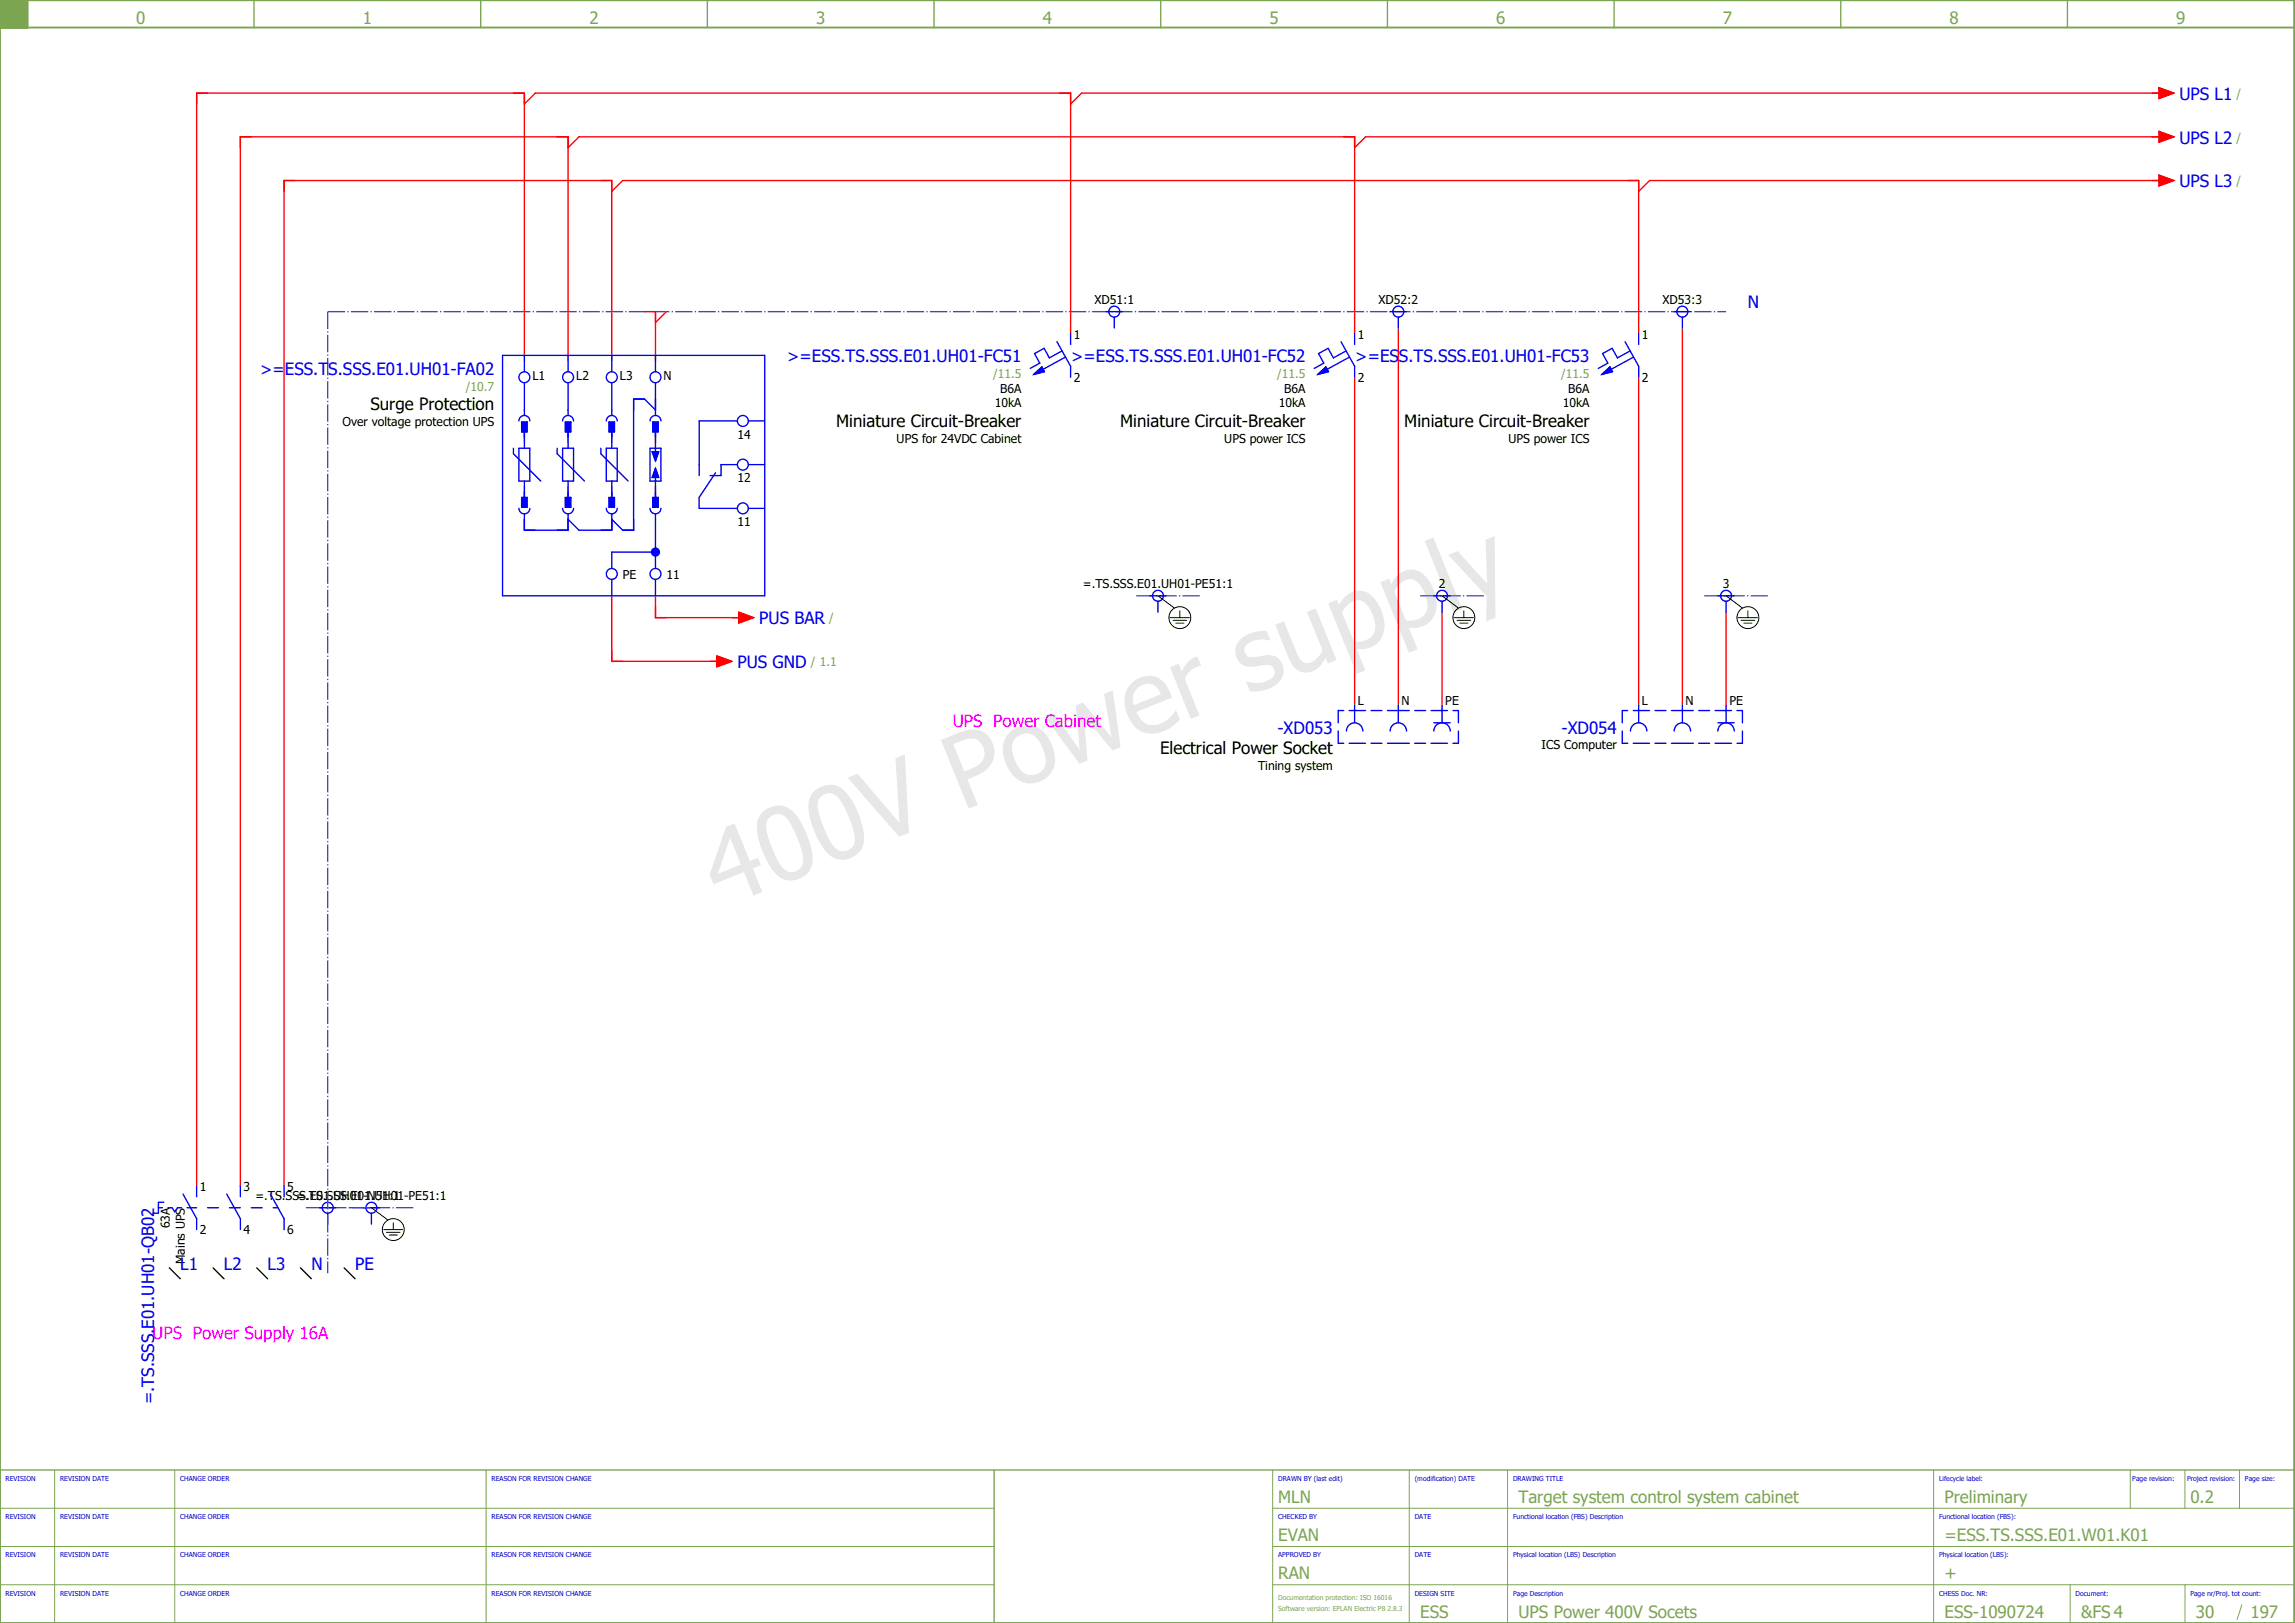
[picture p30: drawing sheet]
<svg xmlns="http://www.w3.org/2000/svg" width="420mm" height="297mm" viewBox="0 0 420 297" stroke-linecap="round" stroke-linejoin="round" font-family="sans-serif">
<defs><g id="words">
<text font-size="18.6" fill="#e7e7e7" x="132.1" y="166.3" transform="rotate(-22 132.1 166.3)">400V Power supply</text>
<g font-size="3.1" fill="#7ca552">
<text x="24.9" y="4.4">0</text>
<text x="66.4" y="4.4">1</text>
<text x="107.9" y="4.4">2</text>
<text x="149.4" y="4.4">3</text>
<text x="190.9" y="4.4">4</text>
<text x="232.4" y="4.4">5</text>
<text x="273.9" y="4.4">6</text>
<text x="315.4" y="4.4">7</text>
<text x="356.9" y="4.4">8</text>
<text x="398.4" y="4.4">9</text>
<text x="234" y="275">MLN</text>
<text x="278" y="275">Target system control system cabinet</text>
<text x="356" y="275">Preliminary</text>
<text x="401" y="275">0.2</text>
<text x="234" y="282">EVAN</text>
<text x="356" y="282">=ESS.TS.SSS.E01.W01.K01</text>
<text x="234" y="289">RAN</text>
<text x="356" y="289">+</text>
<text x="260" y="296">ESS</text>
<text x="278" y="296">UPS Power 400V Socets</text>
<text x="356" y="296">ESS-1090724</text>
<text x="381" y="296">&amp;FS 4</text>
<text x="402" y="296">30</text>
<text x="412" y="296">197</text>
</g>
<g font-size="3.1" fill="#00f">
<text x="399" y="18.3">UPS L1</text>
<text x="399" y="26.3">UPS L2</text>
<text x="399" y="34.3">UPS L3</text>
<text x="320" y="56.4">N</text>
<text x="47.6" y="68.6">&gt;=ESS.TS.SSS.E01.UH01-FA02</text>
<text x="144.1" y="66.3">&gt;=ESS.TS.SSS.E01.UH01-FC51</text>
<text x="196.1" y="66.3">&gt;=ESS.TS.SSS.E01.UH01-FC52</text>
<text x="248.1" y="66.3">&gt;=ESS.TS.SSS.E01.UH01-FC53</text>
<text x="139" y="114.3">PUS BAR</text>
<text x="135" y="122.3">PUS GND</text>
<text x="233.9" y="134.3">-XD053</text>
<text x="285.9" y="134.3">-XD054</text>
<text x="33" y="232.4">L1</text>
<text x="41" y="232.4">L2</text>
<text x="49" y="232.4">L3</text>
<text x="57" y="232.4">N</text>
<text x="65" y="232.4">PE</text>
<text x="28.2" y="257" transform="rotate(-90 28.2 257)">=.TS.SSS.E01.UH01-QB02</text>
</g>
<g font-size="3.1">
<text x="67.8" y="75.1">Surge Protection</text>
<text x="153.1" y="78.1">Miniature Circuit-Breaker</text>
<text x="205.1" y="78.1">Miniature Circuit-Breaker</text>
<text x="257.1" y="78.1">Miniature Circuit-Breaker</text>
<text x="212.4" y="138">Electrical Power Socket</text>
</g>
<g font-size="3.1" fill="#f0f">
<text x="174.4" y="133">UPS Power Cabinet</text>
<text x="27.9" y="245">UPS Power Supply 16A</text>
</g>
<g font-size="2.2" fill="#7ca552">
<text x="409.5" y="17.9">/</text>
<text x="409.5" y="25.9">/</text>
<text x="409.5" y="33.9">/</text>
<text x="85.3" y="71.5">/10.7</text>
<text x="181.8" y="69.2">/11.5</text>
<text x="233.8" y="69.2">/11.5</text>
<text x="285.8" y="69.2">/11.5</text>
<text x="151.8" y="113.9">/</text>
<text x="148.5" y="121.9">/ 1.1</text>
</g>
<g font-size="2.2">
<text x="200.4" y="55.6">XD51:1</text>
<text x="252.4" y="55.6">XD52:2</text>
<text x="304.4" y="55.6">XD53:3</text>
<text x="196.6" y="62">1</text>
<text x="248.6" y="62">1</text>
<text x="300.6" y="62">1</text>
<text x="97.5" y="69.6">L1</text>
<text x="105.5" y="69.6">L2</text>
<text x="113.5" y="69.6">L3</text>
<text x="121.5" y="69.6">N</text>
<text x="183.1" y="71.9">B6A</text>
<text x="196.6" y="69.9">2</text>
<text x="235.1" y="71.9">B6A</text>
<text x="248.6" y="69.9">2</text>
<text x="287.1" y="71.9">B6A</text>
<text x="300.6" y="69.9">2</text>
<text x="62.7" y="78">Over voltage protection UPS</text>
<text x="182.1" y="74.6">10kA</text>
<text x="234.1" y="74.6">10kA</text>
<text x="286.1" y="74.6">10kA</text>
<text x="135" y="80.3">14</text>
<text x="164.2" y="81">UPS for 24VDC Cabinet</text>
<text x="224.1" y="81">UPS power ICS</text>
<text x="276.1" y="81">UPS power ICS</text>
<text x="135" y="88.3">12</text>
<text x="135" y="96.3">11</text>
<text x="114" y="105.9">PE</text>
<text x="122" y="105.9">11</text>
<text x="198.3" y="107.6">=.TS.SSS.E01.UH01-PE51:1</text>
<text x="263.4" y="107.6">2</text>
<text x="315.4" y="107.6">3</text>
<text x="248.6" y="129">L</text>
<text x="256.6" y="129">N</text>
<text x="264.6" y="129">PE</text>
<text x="300.6" y="129">L</text>
<text x="308.6" y="129">N</text>
<text x="316.6" y="129">PE</text>
<text x="282.2" y="137.2">ICS Computer</text>
<text x="230.3" y="140.9">Tining system</text>
<text x="36.6" y="218">1</text>
<text x="44.6" y="218">3</text>
<text x="46.8" y="219.6">=.TS.SSS.E01.UH01-N51:1</text>
<text x="52.6" y="218">5</text>
<text x="54.3" y="219.6">=.TS.SSS.E01.UH01-PE51:1</text>
<text x="31.1" y="224.8" transform="rotate(-90 31.1 224.8)">63A</text>
<text x="36.6" y="225.9">2</text>
<text x="44.6" y="225.9">4</text>
<text x="52.6" y="225.9">6</text>
<text x="33.8" y="231.3" transform="rotate(-90 33.8 231.3)">Mains UPS</text>
</g>
<g font-size="1.2" fill="#00f">
<text x="1" y="271">REVISION</text>
<text x="11" y="271">REVISION DATE</text>
<text x="33" y="271">CHANGE ORDER</text>
<text x="90" y="271">REASON FOR REVISION CHANGE</text>
<text x="234" y="271">DRAWN BY (last edit)</text>
<text x="259" y="271">(modification) DATE</text>
<text x="277" y="271">DRAWING TITLE</text>
<text x="355" y="271">Lifecycle label:</text>
<text x="390.4" y="271">Page revision:</text>
<text x="400.4" y="271">Project revision:</text>
<text x="411" y="271">Page size:</text>
<text x="1" y="278">REVISION</text>
<text x="11" y="278">REVISION DATE</text>
<text x="33" y="278">CHANGE ORDER</text>
<text x="90" y="278">REASON FOR REVISION CHANGE</text>
<text x="234" y="278">CHECKED BY</text>
<text x="259" y="278">DATE</text>
<text x="277" y="278">Functional location (FBS) Description</text>
<text x="355" y="278">Functional location (FBS):</text>
<text x="1" y="285">REVISION</text>
<text x="11" y="285">REVISION DATE</text>
<text x="33" y="285">CHANGE ORDER</text>
<text x="90" y="285">REASON FOR REVISION CHANGE</text>
<text x="234" y="285">APPROVED BY</text>
<text x="259" y="285">DATE</text>
<text x="277" y="285">Physical location (LBS) Description</text>
<text x="355" y="285">Physical location (LBS):</text>
<text x="1" y="292">REVISION</text>
<text x="11" y="292">REVISION DATE</text>
<text x="33" y="292">CHANGE ORDER</text>
<text x="90" y="292">REASON FOR REVISION CHANGE</text>
<text x="259" y="292">DESIGN SITE</text>
<text x="277" y="292">Page Description</text>
<text x="355" y="292">CHESS Doc. NR:</text>
<text x="380" y="292">Document:</text>
<text x="401" y="292">Page nr/Proj. tot count:</text>
</g>
<g font-size="1.2" fill="#7ca552">
<text x="234" y="292.8">Documentation protection: ISO 16016</text>
<text x="234" y="294.8">Software version: EPLAN Electric P8 2.8.3</text>
</g>
</g></defs>
<path d="M0 5h420M0 0h420v297h-420zM5 0v5" fill="none" stroke="#7ca552" stroke-width=".35"/>
<path d="M0 5h5M46.5 0v5M88 0v5M129.5 0v5M171 0v5M212.5 0v5M254 0v5M295.5 0v5M337 0v5M378.5 0v5M182 269v28M420 269h-420v28" fill="none" stroke="#7ca552" stroke-width=".25"/>
<path d="M0 0h5v5h-5z" fill="#7ca552" stroke="#7ca552" stroke-width=".18"/>
<g fill="none" stroke="#7ca552" stroke-width=".18">
<path d="M0 276h182M10 269v28M32 269v28M89 269v28M233 276h187M233 269v28M258 269v28M276 269v28M354 269v28M390 269v7M400 269v7M410 269v7"/>
<path d="M0 283h182M0 290h182M233 283h187M233 290h187M379 290v7M400 290v7M410.4 293.6l-.8 2.8"/>
</g>
<g fill="none" stroke="#f00" stroke-width=".25">
<path d="M98 17h98v44M396 17h-198l-2 2M106 25h142v36M114 33h186v28M396 25h-146l-2 2M396 33h-94l-2 2M120 57v9M96 66v-49h-60v200M96 79v2M104 66v-41h-60v192M104 79v2M112 66v-33h-60v184"/>
<path d="M112 79v2M120 79v2M248 69v60M256 60v69M300 69v60M308 60v69M96 89v2M104 89v2M112 89v2M120 89v2M112 109v12h20M120 109v4h16"/>
<path d="M264 112v17M316 112v17"/>
</g>
<g fill="none" stroke="#00f" stroke-width=".25">
<path d="M96 70v5M104 70v5M112 70v5M120 70v5l-2-2h-2v24h-2l-2-2v2h-6l-2-2v2h-8v-2M120 95v9M120 101h-8v3M58.5 221h3M60 222v2M66.5 221h3M68 222v2"/>
<circle cx="60" cy="221" r="1"/>
<circle cx="68" cy="221" r="1"/>
</g>
<path d="M60 57h256M60 57v176M56 221h12M64 221h12" fill="none" stroke="#5267a5" stroke-width=".25" stroke-dasharray="3.2 .4 .3 .4" stroke-linecap="butt"/>
<g fill="none" stroke="#000" stroke-width=".18">
<path d="M68 221l3 2.3M70.3 225h3.4M70.7 225.5h2.6M71.3 226h1.4M72 223.8v1.2"/>
<circle cx="72" cy="225" r="2"/>
</g>
<circle cx="120" cy="101" r=".85" fill="#00f"/>
<g fill="none" stroke="#00f" stroke-width=".25">
<path d="M202.5 57h3M204 58v2M254.5 57h3M256 58v2M306.5 57h3M308 58v2M92 65h48v44h-48zM95 77a1 1 0 0 1 1-1 1 1 0 0 1 1 1M95.5 77.2h1v1.8h-1zM96 65v3M96 75v1M96 79v3"/>
<path d="M103 77a1 1 0 0 1 1-1 1 1 0 0 1 1 1M103.5 77.2h1v1.8h-1zM104 65v3M104 75v1M104 79v3M111 77a1 1 0 0 1 1-1 1 1 0 0 1 1 1M111.5 77.2h1v1.8h-1zM112 65v3M112 75v1M112 79v3M119 77a1 1 0 0 1 1-1 1 1 0 0 1 1 1M119.5 77.2h1v1.8h-1z"/>
<path d="M120 65v3M120 75v1M120 79v3.7M135 77h-7v10M137 77h3M189.2 68.5l1.5-1.4 .5 .9zM193.5 62.5l2.5 4.5v2M194.4 64.2l-2.3 1.3-1-1.8-1.7 1 1 1.8-1.8 .9M195.1 65.3l-4.1 2.3M196 61v2M241.2 68.5l1.5-1.4 .5 .9zM245.5 62.5l2.5 4.5v2"/>
<path d="M246.4 64.2l-2.3 1.3-1-1.8-1.7 1 1 1.8-1.8 .9M247.1 65.3l-4.1 2.3M248 61v2M293.2 68.5l1.5-1.4 .5 .9zM297.5 62.5l2.5 4.5v2M298.4 64.2l-2.3 1.3-1-1.8-1.7 1 1 1.8-1.8 .9M299.1 65.3l-4.1 2.3M300 61v2M94 82v1l5 5M95 93a1 1 0 0 0 1 1 1 1 0 0 0 1-1M95 82h2v6h-2zM95.5 91h1v1.8h-1z"/>
<path d="M96 88v3M96 94v1M102 82v1l5 5M103 93a1 1 0 0 0 1 1 1 1 0 0 0 1-1M103 82h2v6h-2zM103.5 91h1v1.8h-1zM104 88v3M104 94v1M110 82v1l5 5M111 93a1 1 0 0 0 1 1 1 1 0 0 0 1-1M111 82h2v6h-2zM111.5 91h1v1.8h-1z"/>
<path d="M112 88v3M112 94v1M119 93a1 1 0 0 0 1 1 1 1 0 0 0 1-1M119 82h2v6h-2zM119.4 82.7h.1M119.4 87.4h.1M119.4 82.7h1.2l-.6 1.7zM119.5 91h1v1.8h-1zM120 87.4v3.6M120 94v1M120 85.7l.6 1.7h-1.2zM131 86.5l-3 4.5v2h7"/>
<path d="M135 85h-3v2h-2M137 85h3M137 93h3M112 106v3M120 106v3M210.5 109h3M212 110v2M262.5 109h3M264 110v2M314.5 109h3M316 110v2M245 133.8v2.2h1"/>
<path d="M246 130h-1v2.3M246.5 133.8a1.5 1.5 0 0 1 1.5-1.5 1.5 1.5 0 0 1 1.5 1.5M247 136h3M247 130h3M248 129v3.3M251 136h2M251 130h2M254 136h4M254 130h4M254.5 133.8a1.5 1.5 0 0 1 1.5-1.5 1.5 1.5 0 0 1 1.5 1.5M256 129v3.3M259 136h2"/>
<path d="M259 130h2M262 136h3M262 130h3M262.5 132.3h3M262.5 133.8a1.5 1.5 0 0 1 1.5-1.5 1.5 1.5 0 0 1 1.5 1.5M264 129v3.3M266 130h1v2.3M267 133.8v2.2h-1M297 133.8v2.2h1M298 130h-1v2.3M298.5 133.8a1.5 1.5 0 0 1 1.5-1.5 1.5 1.5 0 0 1 1.5 1.5M299 136h3"/>
<path d="M299 130h3M300 129v3.3M303 136h2M303 130h2M306 136h4M306 130h4M306.5 133.8a1.5 1.5 0 0 1 1.5-1.5 1.5 1.5 0 0 1 1.5 1.5M308 129v3.3M311 136h2M311 130h2M314 136h3M314 130h3"/>
<path d="M314.5 133.8a1.5 1.5 0 0 1 1.5-1.5 1.5 1.5 0 0 1 1.5 1.5M314.5 132.3h3M316 129v3.3M318 130h1v2.3M319 133.8v2.2h-1M33.5 218.5l2.5 4.5v2M36 217v2M41.5 218.5l2.5 4.5v2M44 217v2M49.5 218.5l2.5 4.5v2M52 217v2M29 221h.7"/>
<path d="M30 220h-1v2h-1M30.8 221h.7l.5 .8 .5-.8h.8M34.2 221h1.8M38 221h2M42 221h2M46 221h2M50 221h.9"/>
<circle cx="204" cy="57" r="1"/>
<circle cx="256" cy="57" r="1"/>
<circle cx="308" cy="57" r="1"/>
<circle cx="96" cy="69" r="1"/>
<circle cx="104" cy="69" r="1"/>
<circle cx="112" cy="69" r="1"/>
<circle cx="120" cy="69" r="1"/>
<circle cx="136" cy="77" r="1"/>
<circle cx="136" cy="85" r="1"/>
<circle cx="136" cy="93" r="1"/>
<circle cx="112" cy="105" r="1"/>
<circle cx="120" cy="105" r="1"/>
<circle cx="212" cy="109" r="1"/>
<circle cx="264" cy="109" r="1"/>
<circle cx="316" cy="109" r="1"/>
</g>
<g fill="#00f" stroke="#00f" stroke-width=".18">
<path d="M119.4 82.7h1.2l-.6 1.7z"/>
<path d="M120 85.7l.6 1.7h-1.2z"/>
<path d="M119.5 77.2h1v1.8h-1z"/>
<path d="M119.5 91h1v1.8h-1z"/>
<path d="M95.5 91h1v1.8h-1z"/>
<path d="M95.5 77.2h1v1.8h-1z"/>
<path d="M103.5 77.2h1v1.8h-1z"/>
<path d="M111.5 77.2h1v1.8h-1z"/>
<path d="M103.5 91h1v1.8h-1z"/>
<path d="M111.5 91h1v1.8h-1z"/>
<path d="M189.2 68.5l1.5-1.4 .5 .9z"/>
<path d="M241.2 68.5l1.5-1.4 .5 .9z"/>
<path d="M293.2 68.5l1.5-1.4 .5 .9z"/>
</g>
<path d="M120 82v2.3" fill="none" stroke="#00f" stroke-width=".18"/>
<g fill="none" stroke="#f00" stroke-width=".25">
<path d="M94 17h2v2l2-2M394 17h1.2M395.2 16l2.8 1-2.8 1zM102 25h2v2l2-2M110 33h2v2l2-2M394 25h1.2M394 33h1.2M395.2 24l2.8 1-2.8 1zM395.2 32l2.8 1-2.8 1zM118 57h2v2l2-2M112 119v2h2M120 111v2h2"/>
<path d="M134 113h1.3M135.3 112l2.7 1-2.7 1zM130 121h1.2M131.2 120l2.8 1-2.8 1z"/>
</g>
<path d="M208 109h12M260 109h12M312 109h12" fill="none" stroke="#5267a5" stroke-width=".25" stroke-dasharray="3.2 .4 .3 .4" stroke-linecap="butt"/>
<g fill="none" stroke="#000" stroke-width=".18">
<path d="M212 109l3 2.3M214.3 113h3.4M214.7 113.5h2.6M215.2 114h1.5M216 111.8v1.2M264 109l3 2.3M266.2 113h3.6M266.8 113.5h2.4M267.2 114h1.5M268 111.8v1.2M316 109l3 2.3M318.2 113h3.5"/>
<path d="M318.7 113.5h2.6M319.3 114h1.5M320 111.8v1.2"/>
<circle cx="216" cy="113" r="2"/>
<circle cx="268" cy="113" r="2"/>
<circle cx="320" cy="113" r="2"/>
</g>
<g fill="#f00" stroke="#f00" stroke-width=".18">
<path d="M395.2 16l2.8 1-2.8 1z"/>
<path d="M395.2 24l2.8 1-2.8 1z"/>
<path d="M395.2 32l2.8 1-2.8 1z"/>
<path d="M131.2 120l2.8 1-2.8 1z"/>
<path d="M135.3 112l2.7 1-2.7 1z"/>
</g>
<path d="M31 232l2 2M39 232l2 2M47 232l2 2M55 232l2 2M63 232l2 2" fill="none" stroke="#000" stroke-width=".25"/>
<use href="#words"/>
</svg>
